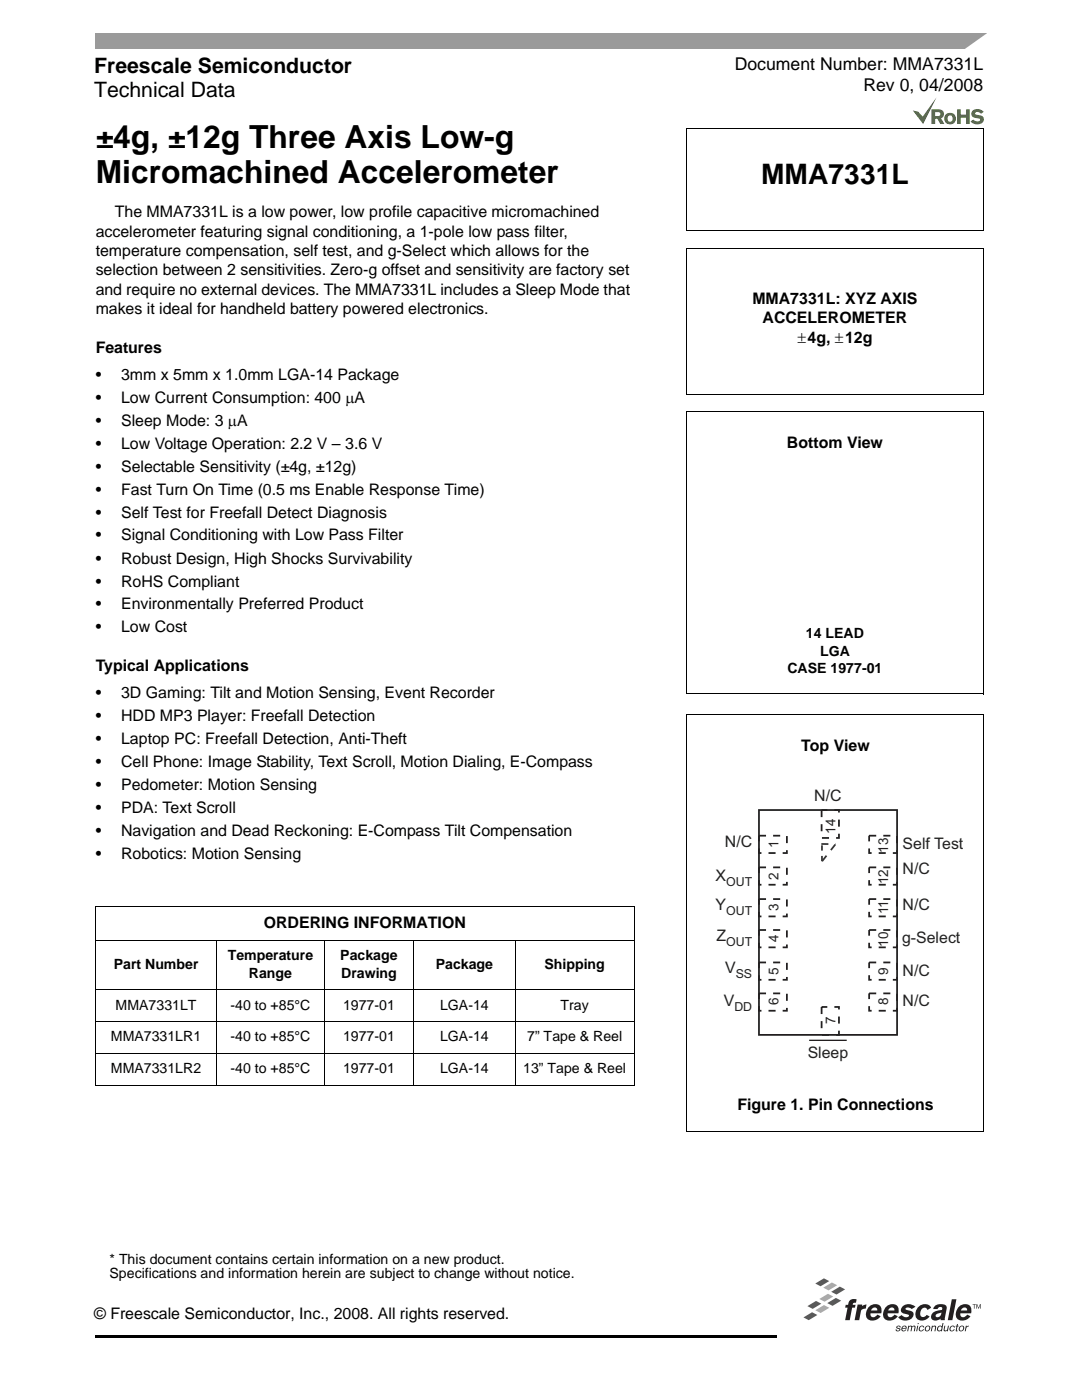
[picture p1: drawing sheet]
<svg xmlns="http://www.w3.org/2000/svg" width="216mm" height="279mm" viewBox="0 0 216 279" stroke-linecap="round" stroke-linejoin="round" font-family="sans-serif">
<defs><g id="words">
<g font-size="6.3">
<text x="19.1" y="29.5">±4g, ±12g Three Axis Low-g</text>
<text x="19.1" y="36.6">Micromachined Accelerometer</text>
</g>
<text font-size="5.6" x="151.9" y="36.7">MMA7331L</text>
<g font-size="4.2">
<text x="18.8" y="14.5">Freescale Semiconductor</text>
<text x="18.8" y="19.4">Technical Data</text>
</g>
<g font-size="3.5">
<text x="146.6" y="13.9">Document Number: MMA7331L</text>
<text x="172.3" y="18.2">Rev 0, 04/2008</text>
</g>
<g font-size="3.2">
<text x="19.1" y="47.2">accelerometer featuring signal conditioning, a 1-pole low pass filter,</text>
<text x="22.9" y="43.3">The MMA7331L is a low power, low profile capacitive micromachined</text>
<text x="19.1" y="51.1">temperature compensation, self test, and g-Select which allows for the</text>
<text x="19.1" y="58.8">and require no external devices. The MMA7331L includes a Sleep Mode that</text>
<text x="19.1" y="54.9">selection between 2 sensitivities. Zero-g offset and sensitivity are factory set</text>
<text x="19.1" y="62.7">makes it ideal for handheld battery powered electronics.</text>
<text x="150.1" y="60.6">MMA7331L: XYZ AXIS</text>
<text x="152.2" y="64.5">ACCELEROMETER</text>
<text x="19.1" y="70.5">Features</text>
<text x="159.2" y="68.4">±4g, ±12g</text>
<text x="19.1" y="75.8">•</text>
<text x="24.2" y="75.8">3mm x 5mm x 1.0mm LGA-14 Package</text>
<text x="19.1" y="80.3">•</text>
<text x="24.2" y="80.3">Low Current Consumption: 400 μA</text>
<text x="19.1" y="84.9">•</text>
<text x="19.1" y="89.5">•</text>
<text x="24.2" y="84.9">Sleep Mode: 3 μA</text>
<text x="24.2" y="89.5">Low Voltage Operation: 2.2 V – 3.6 V</text>
<text x="157" y="89.5">Bottom View</text>
<text x="19.1" y="94.1">•</text>
<text x="24.2" y="94.1">Selectable Sensitivity (±4g, ±12g)</text>
<text x="19.1" y="98.7">•</text>
<text x="24.2" y="98.7">Fast Turn On Time (0.5 ms Enable Response Time)</text>
<text x="19.1" y="103.3">•</text>
<text x="19.1" y="107.9">•</text>
<text x="24.2" y="103.3">Self Test for Freefall Detect Diagnosis</text>
<text x="24.2" y="107.9">Signal Conditioning with Low Pass Filter</text>
<text x="19.1" y="112.5">•</text>
<text x="24.2" y="112.5">Robust Design, High Shocks Survivability</text>
<text x="19.1" y="117.1">•</text>
<text x="24.2" y="117.1">RoHS Compliant</text>
<text x="19.1" y="121.6">•</text>
<text x="24.2" y="121.6">Environmentally Preferred Product</text>
<text x="19.1" y="126.2">•</text>
<text x="24.2" y="126.2">Low Cost</text>
<text x="19.1" y="134">Typical Applications</text>
<text x="19.1" y="139.3">•</text>
<text x="19.1" y="143.9">•</text>
<text x="24.2" y="139.3">3D Gaming: Tilt and Motion Sensing, Event Recorder</text>
<text x="24.2" y="143.9">HDD MP3 Player: Freefall Detection</text>
<text x="19.1" y="148.4">•</text>
<text x="24.2" y="148.4">Laptop PC: Freefall Detection, Anti-Theft</text>
<text x="159.9" y="149.9">Top View</text>
<text x="19.1" y="153">•</text>
<text x="24.2" y="153">Cell Phone: Image Stability, Text Scroll, Motion Dialing, E-Compass</text>
<text x="19.1" y="157.6">•</text>
<text x="24.2" y="157.6">Pedometer: Motion Sensing</text>
<text x="19.1" y="162.2">•</text>
<text x="19.1" y="166.8">•</text>
<text x="24.2" y="162.2">PDA: Text Scroll</text>
<text x="24.2" y="166.8">Navigation and Dead Reckoning: E-Compass Tilt Compensation</text>
<text x="19.1" y="171.4">•</text>
<text x="24.2" y="171.4">Robotics: Motion Sensing</text>
<text x="52.6" y="185.1">ORDERING INFORMATION</text>
<text x="147.2" y="221.6">Figure 1. Pin Connections</text>
<text x="18.8" y="263.2">© Freescale Semiconductor, Inc., 2008. All rights reserved.</text>
</g>
<g font-size="3.2" fill="#231f20">
<text x="162.5" y="159.9">N/C</text>
<text x="144.6" y="169">N/C</text>
<text x="180.1" y="169.4">Self Test</text>
<text x="142.8" y="175.8">X</text>
<text x="180.1" y="174.5">N/C</text>
<text x="142.8" y="181.6">Y</text>
<text x="180.1" y="181.5">N/C</text>
<text x="143" y="187.7">Z</text>
<text x="180" y="188.1">g-Select</text>
<text x="144.7" y="194.2">V</text>
<text x="180.1" y="194.8">N/C</text>
<text x="144.4" y="200.7">V</text>
<text x="180.1" y="200.7">N/C</text>
<text x="161.2" y="211.1">Sleep</text>
</g>
<g font-size="2.8">
<text x="160.8" y="127.3">14 LEAD</text>
<text x="163.6" y="130.9">LGA</text>
<text x="157.1" y="134.4">CASE 1977-01</text>
<text x="45.4" y="191.6">Temperature</text>
<text x="67.9" y="191.6">Package</text>
<text x="22.7" y="193.4">Part Number</text>
<text x="49.7" y="195.1">Range</text>
<text x="68.1" y="195.1">Drawing</text>
<text x="87" y="193.4">Package</text>
<text x="108.6" y="193.4">Shipping</text>
<text x="23.1" y="201.5">MMA7331LT</text>
<text x="46" y="201.5">-40 to +85°C</text>
<text x="68.5" y="201.5">1977-01</text>
<text x="87.8" y="201.5">LGA-14</text>
<text x="111.9" y="201.5">Tray</text>
<text x="22.1" y="207.8">MMA7331LR1</text>
<text x="46" y="207.8">-40 to +85°C</text>
<text x="68.5" y="207.8">1977-01</text>
<text x="87.8" y="207.8">LGA-14</text>
<text x="105.2" y="207.8">7” Tape &amp; Reel</text>
<text x="22.1" y="214.2">MMA7331LR2</text>
<text x="46" y="214.2">-40 to +85°C</text>
<text x="68.5" y="214.2">1977-01</text>
<text x="87.8" y="214.2">LGA-14</text>
<text x="104.4" y="214.2">13” Tape &amp; Reel</text>
<text x="21.9" y="252.2">* This document contains certain information on a new product.</text>
<text x="21.9" y="255">Specifications and information herein are subject to change without notice.</text>
</g>
<g font-size="2.7" fill="#231f20">
<text x="166.7" y="166.4" transform="rotate(-90 166.7 166.4)">14</text>
<text x="155.4" y="169.2" transform="rotate(-90 155.4 169.2)">1</text>
<text x="177.2" y="170.2" transform="rotate(-90 177.2 170.2)">13</text>
<text x="155.4" y="175.7" transform="rotate(-90 155.4 175.7)">2</text>
<text x="177.2" y="176.5" transform="rotate(-90 177.2 176.5)">12</text>
<text x="155.4" y="181.8" transform="rotate(-90 155.4 181.8)">3</text>
<text x="177.2" y="182.4" transform="rotate(-90 177.2 182.4)">11</text>
<text x="155.4" y="188" transform="rotate(-90 155.4 188)">4</text>
<text x="177.2" y="188.9" transform="rotate(-90 177.2 188.9)">10</text>
<text x="155.4" y="194.6" transform="rotate(-90 155.4 194.6)">5</text>
<text x="177.2" y="194.5" transform="rotate(-90 177.2 194.5)">9</text>
<text x="155.4" y="200.7" transform="rotate(-90 155.4 200.7)">6</text>
<text x="177.2" y="200.7" transform="rotate(-90 177.2 200.7)">8</text>
<text x="166.7" y="204.3" transform="rotate(-90 166.7 204.3)">7</text>
</g>
<g font-size="2.5" fill="#231f20">
<text x="144.9" y="176.8">OUT</text>
<text x="144.9" y="182.7">OUT</text>
<text x="144.9" y="188.8">OUT</text>
<text x="146.8" y="195.3">SS</text>
<text x="146.5" y="201.7">DD</text>
</g>
</g></defs>
<path d="M19.1 266.4h135.7v.5h-135.7zM154.8 266.4h.2v.5h-.2z" fill="#000"/>
<path d="M19 6.6h177.8v3.2h-177.8z" fill="#9a9a9a"/>
<path d="M192 10.2l5.3-3.8h1.5v3.8z" fill="#fff"/>
<g fill="#fff">
<path d="M158.5 253h38.5v14.5h-38.5z"/>
<path d="M158.5 253.1v14.4z"/>
<path d="M158.5 267.5h38.4z"/>
</g>
<g fill="#231f20">
<path d="M194.1 260.3h.6l-.2 .1v.8h-.2v-.8z"/>
<path d="M194.8 260.3h.2l.3 .7 .2-.7h.2v.9h-.1v-.8l-.3 .8-.3-.8v.8h-.2z"/>
<path d="M178.9 264.7l.2-.1a.41 .41 0 0 1 .6 .3h-.2l-.2-.2-.3 .2 .6 .2 .1 .3a.5 .5 0 0 1-.5 .3 .5 .5 0 0 1-.5-.4h.2v.2l.3 .1 .3-.2-.6-.3z"/>
<path d="M181.2 264.6h.2v.1a.36 .36 0 0 1 .6 0 .39 .39 0 0 1 .7 0l-.2 1h-.2l.2-.8-.2-.2-.3 .3-.1 .7h-.2l.1-.8-.1-.2-.3 .3-.2 .7h-.2z"/>
<path d="M183.6 264.7a.5 .5 0 0 1 .8 .2h-.2l-.1-.1a.44 .44 0 0 0-.5 .2 .44 .44 0 0 0 .2 .6l.4-.3h.2a.55 .55 0 0 1-.9 .4 .55 .55 0 0 1 .1-1z"/>
<path d="M185.9 264.6h.2v.1a.41 .41 0 0 1 .7 0l-.2 1h-.1l.1-.9a.34 .34 0 0 0-.5 .2l-.2 .7h-.2z"/>
<path d="M188.4 264.6h.2l-.1 .9a.34 .34 0 0 0 .5-.3l.2-.6h.1l-.2 1.1h-.2l.1-.2a.41 .41 0 0 1-.7 0z"/>
<path d="M189.7 264.7a.5 .5 0 0 1 .8 .2h-.2v-.1a.44 .44 0 0 0-.6 .2 .44 .44 0 0 0 .2 .6l.4-.3h.2a.55 .55 0 0 1-.9 .4 .55 .55 0 0 1 .1-1z"/>
<path d="M191 264.2h.1v.4h.2v.1h-.2l-.2 .8h.2v.2h-.2l-.2-.1 .2-.9h-.2v-.1h.2z"/>
<path d="M192.7 264.6h.2v.2l.4-.2v.2l-.4 .1-.2 .8h-.2z"/>
<path d="M180.1 264.7a.51 .51 0 0 1 .8 .1v.4h-.8v.2a.33 .33 0 0 0 .3 .2 .33 .33 0 0 0 .3-.3h.2a.55 .55 0 0 1-.9 .3 .55 .55 0 0 1 .1-.9zM180.2 264.9l-.1 .1h.6v-.1a.31 .31 0 0 0-.5 0z"/>
<path d="M183 264.6h.2l-.2 1.1h-.2zM183.1 264h.2v.3h-.2z"/>
<path d="M184.8 264.7a.5 .5 0 0 1 .5-.1 .5 .5 0 0 1 .3 .5 .55 .55 0 0 1-.8 .6 .55 .55 0 0 1 0-1zM184.9 264.8l-.1 .1a.38 .38 0 0 0 .2 .7 .46 .46 0 0 0 .4-.4 .46 .46 0 0 0-.2-.5z"/>
<path d="M187.2 264.7a.51 .51 0 0 1 .7 0l.2-.7h.2l-.4 1.7h-.1v-.1a.52 .52 0 0 1-.8-.1 .52 .52 0 0 1 .2-.8zM187.4 264.8l-.2 .5a.37 .37 0 0 0 .6 0 .37 .37 0 0 0-.4-.5z"/>
<path d="M191.5 264.7a.5 .5 0 0 1 .6-.1 .5 .5 0 0 1 .3 .5 .55 .55 0 0 1-.8 .6 .55 .55 0 0 1-.1-1zM191.7 264.8l-.1 .1a.38 .38 0 0 0 .2 .7 .46 .46 0 0 0 .4-.4 .46 .46 0 0 0-.3-.5z"/>
</g>
<path d="M162.7 256.2l1.7-1.1 1.1 .6-1.8 1z" fill="#58595b"/>
<path d="M164.3 257l1.7-1.1 1.1 .6-1.8 1z" fill="#a7a9ac"/>
<path d="M165.9 257.8l1.7-1 1 .5-1.7 1.1z" fill="#58595b"/>
<path d="M163.5 259.2l1.7-1 1.1 .6-1.8 1z" fill="#a7a9ac"/>
<g fill="#58595b">
<path d="M165.1 260.1l1.7-1.1 1.1 .6-1.8 1z"/>
<path d="M161.1 260.7l1.7-1.1 1.1 .6-1.7 1z"/>
</g>
<path d="M162.7 261.5l1.7-1 1.1 .5-1.7 1z" fill="#a7a9ac"/>
<path d="M160.3 262.9l1.7-1 1.1 .5-1.7 1.1z" fill="#58595b"/>
<g fill="#231f20">
<path d="M169.6 259.5l.7-.3 .6 .1-.1 .7h-.3a.36 .36 0 0 0-.4 .4h.6l-.1 .6h-.6l-.4 2.5h-1l.5-2.5h-.5l.2-.6h.4z"/>
<path d="M171.1 260.3h.9v.4l.9-.4-.2 .9a.74 .74 0 0 0-.9 .5l-.4 1.8h-.9z"/>
<path d="M189.9 259.3h.9l-.8 4.2h-.9z"/>
<path d="M183.4 260.7a1.58 1.58 0 0 1 2.4 .3l-.8 .4-.1-.3a.81 .81 0 0 0-.9 0 .81 .81 0 0 0-.4 .8v.4a.66 .66 0 0 0 .6 .6 .66 .66 0 0 0 .7-.5l.6 .3a1.65 1.65 0 0 1-2.8 .1 2.11 2.11 0 0 1 .7-2.1z"/>
<path d="M180.2 260.6a1.97 1.97 0 0 1 2.5 .2l-.8 .5-.5-.3a.55 .55 0 0 0-.7 .2l.1 .2 .3 .1a.94 .94 0 0 1 1 .3 .94 .94 0 0 1 0 1.1 1.89 1.89 0 0 1-2.9 0l.7-.5 .6 .5a.68 .68 0 0 0 .9-.3l-.4-.3a.93 .93 0 0 1-1-.4 .93 .93 0 0 1-.1-1z"/>
<path d="M186.4 260.8a1.92 1.92 0 0 1 2.4-.3l.1 .7-.4 2.3h-.8v-.4a1.23 1.23 0 0 1-1.9-.1 1.27 1.27 0 0 1 1.3-1.4l.9-.2v-.4a.55 .55 0 0 0-.9 .2h-.9zM186.8 262.3l-.1 .4a.75 .75 0 0 0 .9 0 .75 .75 0 0 0 .3-.7z"/>
<path d="M173.5 260.7a1.92 1.92 0 0 0-.4 2.6 1.9 1.9 0 0 0 2.6-.6l-.6-.3a.7 .7 0 0 1-.8 .5 .7 .7 0 0 1-.6-.8h2.2a1.34 1.34 0 0 0-.4-1.6 1.34 1.34 0 0 0-1.7 0zM174.1 261.1l.2-.1a.51 .51 0 0 1 .7 .5h-1.2z"/>
<path d="M176.9 260.7a1.92 1.92 0 0 0-.3 2.6 1.9 1.9 0 0 0 2.5-.6l-.6-.3a.7 .7 0 0 1-.8 .5 .7 .7 0 0 1-.6-.8h2.2a1.34 1.34 0 0 0-.4-1.6 1.34 1.34 0 0 0-1.7 0zM177.5 261.1l.3-.1a.51 .51 0 0 1 .7 .5h-1.3z"/>
<path d="M191.4 260.7a1.91 1.91 0 0 0-.3 2.6 1.9 1.9 0 0 0 2.5-.6l-.6-.3a.7 .7 0 0 1-.8 .5 .7 .7 0 0 1-.6-.8h2.2a1.34 1.34 0 0 0-.4-1.6 1.34 1.34 0 0 0-1.7 0zM192 261.1l.3-.1a.51 .51 0 0 1 .7 .5h-1.3z"/>
</g>
<g fill="#fff">
<path d="M43.2 197.5h21.5v6.3h-21.5z"/>
<path d="M43.2 203.8h21.5v6.4h-21.5z"/>
<path d="M43.2 210.2h21.5v6.3h-21.5z"/>
</g>
<g fill="none" stroke="#000" stroke-width=".2">
<path d="M137 25.6v20.4M137 25.7h59.3M196.2 25.7v20.3M136.9 46h59.3M137 49.6v29M137 49.6h59.3M196.2 49.6v29.1M136.9 78.6h59.3M137 82.1v56.4M137 82.2h59.3M196.2 82.2v56.3M136.9 138.5h59.3"/>
<path d="M137 142.4v83.4M137 142.5h59.3M196.2 142.5v83.4M19 180.9h107.6M19 187.6h107.6M19 197.5h107.6M19.1 181v35.5M43.2 187.5v29.1M64.7 187.5v29.1M82.5 187.5v29.1M102.8 187.5v29.1M126.5 181v35.5"/>
<path d="M19 203.8h107.6M19 210.2h107.6M19 216.5h107.6M136.9 225.8h59.3"/>
</g>
<path d="M136.9 25.6l.1 .2zM196.2 25.6l.1 .1zM136.9 46h.2zM196.2 45.9l.1 .1z" fill="#000"/>
<g fill="#fff">
<path d="M146.7 94.8h39.9v26.1h-39.9z"/>
<path d="M137.1 152.8h58.7v64.2h-58.7z"/>
<path d="M137 152.8h58.9v64.2h-58.9z"/>
</g>
<path d="M163.9 168.4l2.9 .1M164 171.9l2.7-3.4" fill="none" stroke="#333536" stroke-width=".35" stroke-dasharray="1.4" stroke-linecap="butt"/>
<path d="M164 171.9v-3.5" fill="none" stroke="#333536" stroke-width=".35" stroke-dasharray="1.1" stroke-linecap="butt"/>
<g fill="#fff" stroke="#231f20" stroke-width=".35" stroke-dasharray="1.4" stroke-linecap="butt">
<path d="M173.4 198.3h5.6v3.4h-5.6z"/>
<path d="M173.4 192.1h5.6v3.4h-5.6z"/>
<path d="M173.4 185.6h5.6v3.5h-5.6z"/>
<path d="M173.4 179.4h5.6v3.5h-5.6z"/>
<path d="M173.4 173.1h5.6v3.5h-5.6z"/>
<path d="M173.4 166.8h5.6v3.4h-5.6z"/>
<path d="M151.4 198.3h5.6v3.4h-5.6z"/>
<path d="M151.4 192.1h5.6v3.4h-5.6z"/>
<path d="M151.4 185.6h5.6v3.5h-5.6z"/>
<path d="M151.4 179.4h5.6v3.5h-5.6z"/>
<path d="M151.4 173.1h5.6v3.5h-5.6z"/>
<path d="M151.4 166.8h5.6v3.4h-5.6z"/>
<path d="M163.9 201h3.5v5.5h-3.5z"/>
<path d="M163.9 161.7h3.5v5.5h-3.5z"/>
</g>
<path d="M151.4 161.7h27.6v44.8h-27.6z" fill="none" stroke="#231f20" stroke-width=".35"/>
<path d="M161.5 207.6h7.5" fill="none" stroke="#231f20" stroke-width=".26"/>
<path d="M182.1 19.3h14.4v5.5h-14.4z" fill="#fff"/>
<g fill="#48742a">
<path d="M191 21.8h.7v1.1h1.1v-1.1h.7v2.9h-.7v-1.2h-1.1v1.2h-.7z"/>
<path d="M194.1 22.1a1.67 1.67 0 0 1 2.2 .2l-.5 .4a.72 .72 0 0 0-1.2-.1l.1 .3a2.21 2.21 0 0 1 1.6 .6 1.17 1.17 0 0 1-.5 1.2 1.17 1.17 0 0 1-1.2 .1l-.5-.2-.4-.4 .5-.3a.83 .83 0 0 0 1.4 0l-.1-.2a2.02 2.02 0 0 1-1.6-.7l-.1-.5z"/>
<path d="M182.1 22l1.1 .3 .9 1 2.8-3.9-2.7 5.3z"/>
<path d="M185.9 21.8h1.3a.92 .92 0 0 1 1.1 .6 .92 .92 0 0 1-.5 1.2l.6 1.1h-.8l-.5-1h-.5v1h-.7zM186.6 22.4v.8l1-.2v-.5z"/>
<path d="M188.4 23.7a1.2 1.2 0 0 1 2.4 0 1.2 1.2 0 0 1-2.4 0zM189.2 23.2a.58 .58 0 0 0 0 .9 .58 .58 0 0 0 .9-.2 .57 .57 0 0 0-.1-.7 .57 .57 0 0 0-.8 0z"/>
</g>
<use href="#words"/>
</svg>
